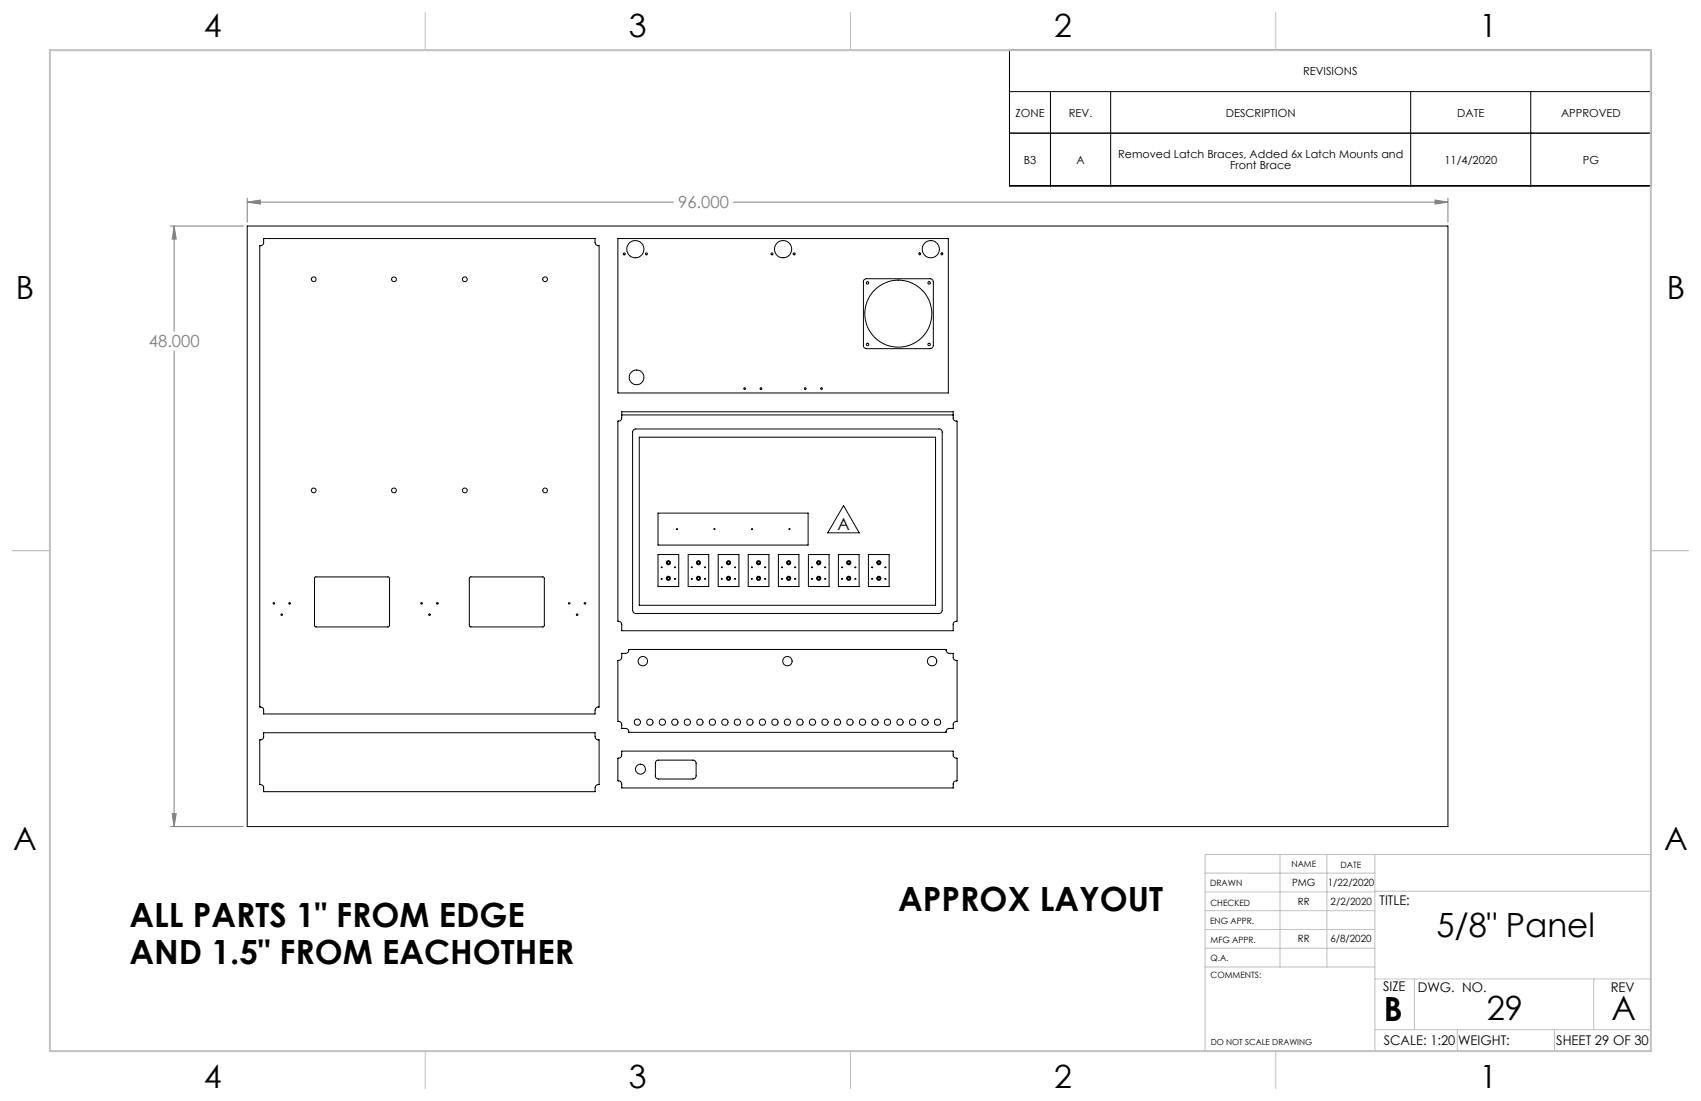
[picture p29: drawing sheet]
<svg xmlns="http://www.w3.org/2000/svg" width="432mm" height="279mm" viewBox="0 0 432 279" stroke-linecap="round" stroke-linejoin="round" font-family="sans-serif">
<defs><g id="words">
<g font-size="8.5">
<text x="228" y="231.1">APPROX LAYOUT</text>
<text x="32.8" y="235.1">ALL PARTS 1&quot; FROM EDGE</text>
<text x="364.7" y="237.7">5/8&quot; Panel</text>
<text x="32.8" y="244.6">AND 1.5&quot; FROM EACHOTHER</text>
<text x="351.3" y="259">B</text>
<text x="377.4" y="258.9">29</text>
<text x="409.1" y="258.9">A</text>
</g>
<g font-size="8.1">
<text x="51.7" y="9.3">4</text>
<text x="159.7" y="9.3">3</text>
<text x="267.6" y="9.3">2</text>
<text x="375.6" y="9.3">1</text>
<text x="4" y="76">B</text>
<text x="423.1" y="76">B</text>
<text x="3.3" y="215.7">A</text>
<text x="422.4" y="215.7">A</text>
<text x="51.7" y="276">4</text>
<text x="159.7" y="276">3</text>
<text x="267.6" y="276">2</text>
<text x="375.6" y="276">1</text>
</g>
<g font-size="4.2" fill="#808080">
<text x="172.2" y="52.9">96.000</text>
<text x="37.8" y="88.1">48.000</text>
</g>
<text font-size="4.2" x="212.6" y="134.6">A</text>
<g font-size="3.4">
<text x="350.2" y="229.5">TITLE:</text>
<text x="351.1" y="251.6">SIZE</text>
<text x="359.9" y="251.6">DWG. NO.</text>
<text x="408.9" y="251.7">REV</text>
<text x="351.2" y="265.2">SCALE: 1:20</text>
<text x="370.1" y="265.3">WEIGHT:</text>
<text x="395" y="265.3">SHEET 29 OF 30</text>
</g>
<g font-size="2.8">
<text x="330.8" y="19">REVISIONS</text>
<text x="257.8" y="29.6">ZONE</text>
<text x="271.3" y="29.6">REV.</text>
<text x="311.2" y="29.6">DESCRIPTION</text>
<text x="369.9" y="29.6">DATE</text>
<text x="396.3" y="29.6">APPROVED</text>
<text x="259.9" y="41.5">B3</text>
<text x="273.3" y="41.5">A</text>
<text x="283.8" y="40.1">Removed Latch Braces, Added 6x Latch Mounts and</text>
<text x="366.7" y="41.5">11/4/2020</text>
<text x="401.8" y="41.5">PG</text>
<text x="312.3" y="42.9">Front Brace</text>
</g>
<g font-size="2.5">
<text x="328" y="224.8">PMG</text>
<text x="337.1" y="224.9">1/22/2020</text>
<text x="329.5" y="229.6">RR</text>
<text x="337.8" y="229.7">2/2/2020</text>
<text x="329.5" y="239.1">RR</text>
<text x="337.7" y="239.1">6/8/2020</text>
</g>
<g font-size="2.2">
<text x="327.8" y="220.1">NAME</text>
<text x="340.3" y="220.2">DATE</text>
<text x="307.2" y="224.9">DRAWN</text>
<text x="307.3" y="229.8">CHECKED</text>
<text x="307.2" y="234.5">ENG APPR.</text>
<text x="307.3" y="239.2">MFG APPR.</text>
<text x="307.3" y="243.9">Q.A.</text>
<text x="307.3" y="248.1">COMMENTS:</text>
</g>
<text font-size="2.1" x="307.3" y="265.2">DO NOT SCALE DRAWING</text>
</g></defs>
<path d="M43.2 57.4h18.6M44.2 57.4l.5 3.3h-1zM44.2 57.4v26.6M62.8 51.3l3.3-.5v1zM62.8 50.3v6.1M62.8 51.3h108.2M186.2 51.3h181.4M364.3 50.8l3.3 .5-3.3 .5zM367.6 50.3v6.1M44.2 89.1v120.7M43.2 209.8h18.6M43.7 206.5h1l-.5 3.3z" fill="none" stroke="#808080" stroke-width=".25"/>
<path d="M256.3 12.7h162.8v34.5h-162.8zM256.3 33.8h162.8M256.3 23.2h162.8M266.7 23.2v24M281.9 23.2v24M358.1 23.2v24M388.6 23.2v24M214.1 128.3l4 6.9h-8z" fill="none" stroke="#000" stroke-width=".25"/>
<g fill="none" stroke="#c0c0c0" stroke-width=".25">
<path d="M108 3.2v9.5M215.9 3.2v9.5M323.8 3.2v9.5M3.1 139.7h9.6M419.1 139.7h9.5M324.9 216.9v28.5M336.8 216.9v28.5M349 216.9v49.8M419.1 216.9h-113.2v49.8M305.9 231.1h43.1M305.9 226.3h43.1M305.9 221.6h43.1"/>
<path d="M305.9 235.9h43.1M349 226.2h70.1M305.9 240.6h43.1M306 245.4h43M349 248.4h70.1M359.1 248.4v12.9M404.6 248.4v12.9M108 266.7v9.6M215.9 266.7v9.6M323.8 266.7v9.6M349 261.3h70.1M369.9 261.3v5.4"/>
<path d="M394.6 261.3v5.4"/>
</g>
<path d="M12.7 12.7h406.4v254h-406.4z" fill="none" stroke="#c0c0c0" stroke-width=".5"/>
<path d="M364.3 50.8l3.3 .5-3.3 .5zM62.8 51.3l3.3-.5v1zM44.2 57.4l.5 3.3h-1zM43.7 206.5h1l-.5 3.3z" fill="#808080"/>
<g fill="none" stroke="#000" stroke-width=".25">
<path d="M62.8 57.4h304.8v152.4h-304.8zM66.9 60.5h84.2v1.1a.87 .87 0 0 0 1 .7v117.1a.85 .85 0 0 0-1 .8v1h-84.2v-1a.77 .77 0 0 0-1-.8v-117.1a.84 .84 0 0 0 1-.7zM156.8 60.5h83.9v39.2h-83.9zM219.4 70.9l.4-.2h16.3a.78 .78 0 0 1 .8 .8v16.2a.85 .85 0 0 1-.8 .8h-16.1a.78 .78 0 0 1-.8-.8v-16.3zM157.8 104.5h84.2v1.6a.77 .77 0 0 0 1 .8v50.8a.84 .84 0 0 0-1 .8v1.6h-84.2v-1.6a.86 .86 0 0 0-1-.8v-50.8a.79 .79 0 0 0 1-.8zM157.8 105.3h84.2M160.9 109l77.5-.1a.78 .78 0 0 1 .8 .7v45.3a.78 .78 0 0 1-.8 .8h-77a.78 .78 0 0 1-.8-.8v-45.3zM162.3 110.9h75.2v42.7h-75.2zM167 130.2h38.1v8.1h-38.1zM79.9 146.6l.2-.2h18.6l.2 .4-.1 12.1-.3 .2-18.5-.1-.2-.1zM119.3 146.4h18.7l.2 .3-.1 12.2-.3 .2-18.5-.1-.2-.3v-11.9zM167 140.7h5.3v8.1h-5.3z"/>
<path d="M174.7 140.7h5.2v8.1h-5.2zM182.3 140.7h5.3v8.1h-5.3zM189.9 140.7h5.3v8.1h-5.3zM197.6 140.7h5.2v8.1h-5.2zM205.2 140.7h5.3v8.1h-5.3zM212.8 140.7h5.3v8.1h-5.3zM220.5 140.7h5.2v8.1h-5.2zM157.8 165.8h1a.81 .81 0 0 0 .8-1h80.6a.84 .84 0 0 0 .8 1h1v1a.81 .81 0 0 0 1 .8v15.5a.84 .84 0 0 0-1 .8v1h-1a.86 .86 0 0 0-.8 .9h-80.6a.79 .79 0 0 0-.8-.9h-1v-1a.86 .86 0 0 0-1-.8v-15.5a.84 .84 0 0 0 1-.8zM66.9 185.9h84.2v1.1a.87 .87 0 0 0 1 .7v11.4a.85 .85 0 0 0-1 .8v1h-84.2v-1a.81 .81 0 0 0-1-.8v-11.4a.84 .84 0 0 0 1-.7zM157.8 190.6h84.2v1a.81 .81 0 0 0 1 .8v5.8a.84 .84 0 0 0-1 .8v1h-84.2v-1a.86 .86 0 0 0-1-.8v-5.8a.84 .84 0 0 0 1-.8zM166.6 193.1l.4-.2h8.9a.78 .78 0 0 1 .8 .8v3.2a.85 .85 0 0 1-.8 .8h-8.8a.78 .78 0 0 1-.7-.8v-3.4z"/>
<circle cx="79.6" cy="70.9" r=".6"/>
<circle cx="100" cy="70.9" r=".6"/>
<circle cx="118" cy="70.9" r=".6"/>
<circle cx="138.4" cy="70.9" r=".6"/>
<circle cx="158.5" cy="64.4" r=".25"/>
<circle cx="161.3" cy="63.2" r="2.17"/>
<circle cx="164.1" cy="64.4" r=".25"/>
<circle cx="196" cy="64.4" r=".25"/>
<circle cx="198.8" cy="63.2" r="2.17"/>
<circle cx="201.6" cy="64.4" r=".25"/>
<circle cx="220.2" cy="71.8" r=".32"/>
<circle cx="228" cy="79.6" r="8.5"/>
<circle cx="233.5" cy="64.4" r=".25"/>
<circle cx="235.8" cy="71.8" r=".32"/>
<circle cx="236.3" cy="63.2" r="2.17"/>
<circle cx="239.1" cy="64.4" r=".25"/>
<circle cx="161.6" cy="95.8" r="1.86"/>
<circle cx="189" cy="98.6" r=".21"/>
<circle cx="193.2" cy="98.6" r=".21"/>
<circle cx="204.4" cy="98.6" r=".21"/>
<circle cx="208.5" cy="98.6" r=".21"/>
<circle cx="220.2" cy="87.4" r=".32"/>
<circle cx="235.8" cy="87.4" r=".32"/>
<circle cx="79.6" cy="124.5" r=".6"/>
<circle cx="100" cy="124.5" r=".6"/>
<circle cx="118" cy="124.5" r=".6"/>
<circle cx="138.4" cy="124.5" r=".6"/>
<circle cx="171.8" cy="134.3" r=".12"/>
<circle cx="181.4" cy="134.3" r=".12"/>
<circle cx="190.9" cy="134.3" r=".12"/>
<circle cx="200.4" cy="134.3" r=".12"/>
<circle cx="69.5" cy="153.1" r=".2"/>
<circle cx="71.5" cy="156" r=".21"/>
<circle cx="73.5" cy="153.1" r=".19"/>
<circle cx="107" cy="153.1" r=".2"/>
<circle cx="109" cy="156" r=".21"/>
<circle cx="111" cy="153.1" r=".19"/>
<circle cx="144.5" cy="153.1" r=".19"/>
<circle cx="146.5" cy="156" r=".2"/>
<circle cx="148.5" cy="153.1" r=".2"/>
<circle cx="168" cy="144" r=".12"/>
<circle cx="168" cy="146.9" r=".13"/>
<circle cx="169.7" cy="146.8" r=".28"/>
<circle cx="169.7" cy="142.8" r=".28"/>
<circle cx="169.7" cy="146.8" r=".52"/>
<circle cx="169.7" cy="142.8" r=".52"/>
<circle cx="171.4" cy="144" r=".12"/>
<circle cx="171.4" cy="146.9" r=".13"/>
<circle cx="175.6" cy="144" r=".12"/>
<circle cx="175.6" cy="146.9" r=".13"/>
<circle cx="177.3" cy="146.8" r=".52"/>
<circle cx="177.3" cy="142.8" r=".52"/>
<circle cx="177.3" cy="142.8" r=".28"/>
<circle cx="177.3" cy="146.8" r=".28"/>
<circle cx="179" cy="144" r=".12"/>
<circle cx="179" cy="146.9" r=".13"/>
<circle cx="183.2" cy="144" r=".12"/>
<circle cx="183.3" cy="146.9" r=".13"/>
<circle cx="184.9" cy="142.8" r=".28"/>
<circle cx="184.9" cy="146.8" r=".28"/>
<circle cx="184.9" cy="146.8" r=".54"/>
<circle cx="184.9" cy="142.8" r=".54"/>
<circle cx="186.6" cy="144" r=".12"/>
<circle cx="186.6" cy="146.9" r=".13"/>
<circle cx="190.9" cy="144" r=".12"/>
<circle cx="190.9" cy="146.9" r=".13"/>
<circle cx="192.6" cy="146.8" r=".28"/>
<circle cx="192.6" cy="142.8" r=".28"/>
<circle cx="192.6" cy="146.8" r=".52"/>
<circle cx="192.6" cy="142.8" r=".52"/>
<circle cx="194.3" cy="144" r=".12"/>
<circle cx="194.3" cy="146.9" r=".13"/>
<circle cx="198.5" cy="144" r=".12"/>
<circle cx="198.5" cy="146.9" r=".13"/>
<circle cx="200.2" cy="146.8" r=".52"/>
<circle cx="200.2" cy="142.8" r=".52"/>
<circle cx="200.2" cy="142.8" r=".28"/>
<circle cx="200.2" cy="146.8" r=".28"/>
<circle cx="201.9" cy="144" r=".12"/>
<circle cx="201.9" cy="146.9" r=".13"/>
<circle cx="206.1" cy="144" r=".12"/>
<circle cx="206.1" cy="146.9" r=".13"/>
<circle cx="207.8" cy="142.8" r=".28"/>
<circle cx="207.8" cy="146.8" r=".28"/>
<circle cx="207.8" cy="146.8" r=".54"/>
<circle cx="207.8" cy="142.8" r=".54"/>
<circle cx="209.5" cy="144" r=".12"/>
<circle cx="209.5" cy="146.9" r=".13"/>
<circle cx="213.8" cy="144" r=".12"/>
<circle cx="213.8" cy="146.9" r=".13"/>
<circle cx="215.5" cy="146.8" r=".28"/>
<circle cx="215.5" cy="142.8" r=".28"/>
<circle cx="215.5" cy="146.8" r=".52"/>
<circle cx="215.5" cy="142.8" r=".52"/>
<circle cx="217.1" cy="144" r=".12"/>
<circle cx="217.2" cy="146.9" r=".13"/>
<circle cx="221.4" cy="144" r=".12"/>
<circle cx="221.4" cy="146.9" r=".13"/>
<circle cx="223.1" cy="146.8" r=".52"/>
<circle cx="223.1" cy="142.8" r=".52"/>
<circle cx="223.1" cy="142.8" r=".28"/>
<circle cx="223.1" cy="146.8" r=".28"/>
<circle cx="224.8" cy="144" r=".12"/>
<circle cx="224.8" cy="146.9" r=".13"/>
<circle cx="163.2" cy="167.8" r="1.18"/>
<circle cx="199.9" cy="167.8" r="1.19"/>
<circle cx="236.6" cy="167.8" r="1.19"/>
<circle cx="161.8" cy="183.3" r=".8"/>
<circle cx="162.6" cy="195.2" r="1.27"/>
<circle cx="165" cy="183.3" r=".8"/>
<circle cx="168.1" cy="183.3" r=".8"/>
<circle cx="171.3" cy="183.3" r=".8"/>
<circle cx="174.5" cy="183.3" r=".8"/>
<circle cx="177.7" cy="183.3" r=".8"/>
<circle cx="180.8" cy="183.3" r=".8"/>
<circle cx="184" cy="183.3" r=".8"/>
<circle cx="187.2" cy="183.3" r=".8"/>
<circle cx="190.4" cy="183.3" r=".8"/>
<circle cx="193.5" cy="183.3" r=".8"/>
<circle cx="196.7" cy="183.3" r=".8"/>
<circle cx="199.9" cy="183.3" r=".8"/>
<circle cx="203.1" cy="183.3" r=".8"/>
<circle cx="206.2" cy="183.3" r=".8"/>
<circle cx="209.4" cy="183.3" r=".8"/>
<circle cx="212.6" cy="183.3" r=".8"/>
<circle cx="215.8" cy="183.3" r=".8"/>
<circle cx="218.9" cy="183.3" r=".8"/>
<circle cx="222.1" cy="183.3" r=".8"/>
<circle cx="225.3" cy="183.3" r=".8"/>
<circle cx="228.5" cy="183.3" r=".8"/>
<circle cx="231.6" cy="183.3" r=".8"/>
<circle cx="234.8" cy="183.3" r=".8"/>
<circle cx="238" cy="183.3" r=".8"/>
</g>
<use href="#words"/>
</svg>
